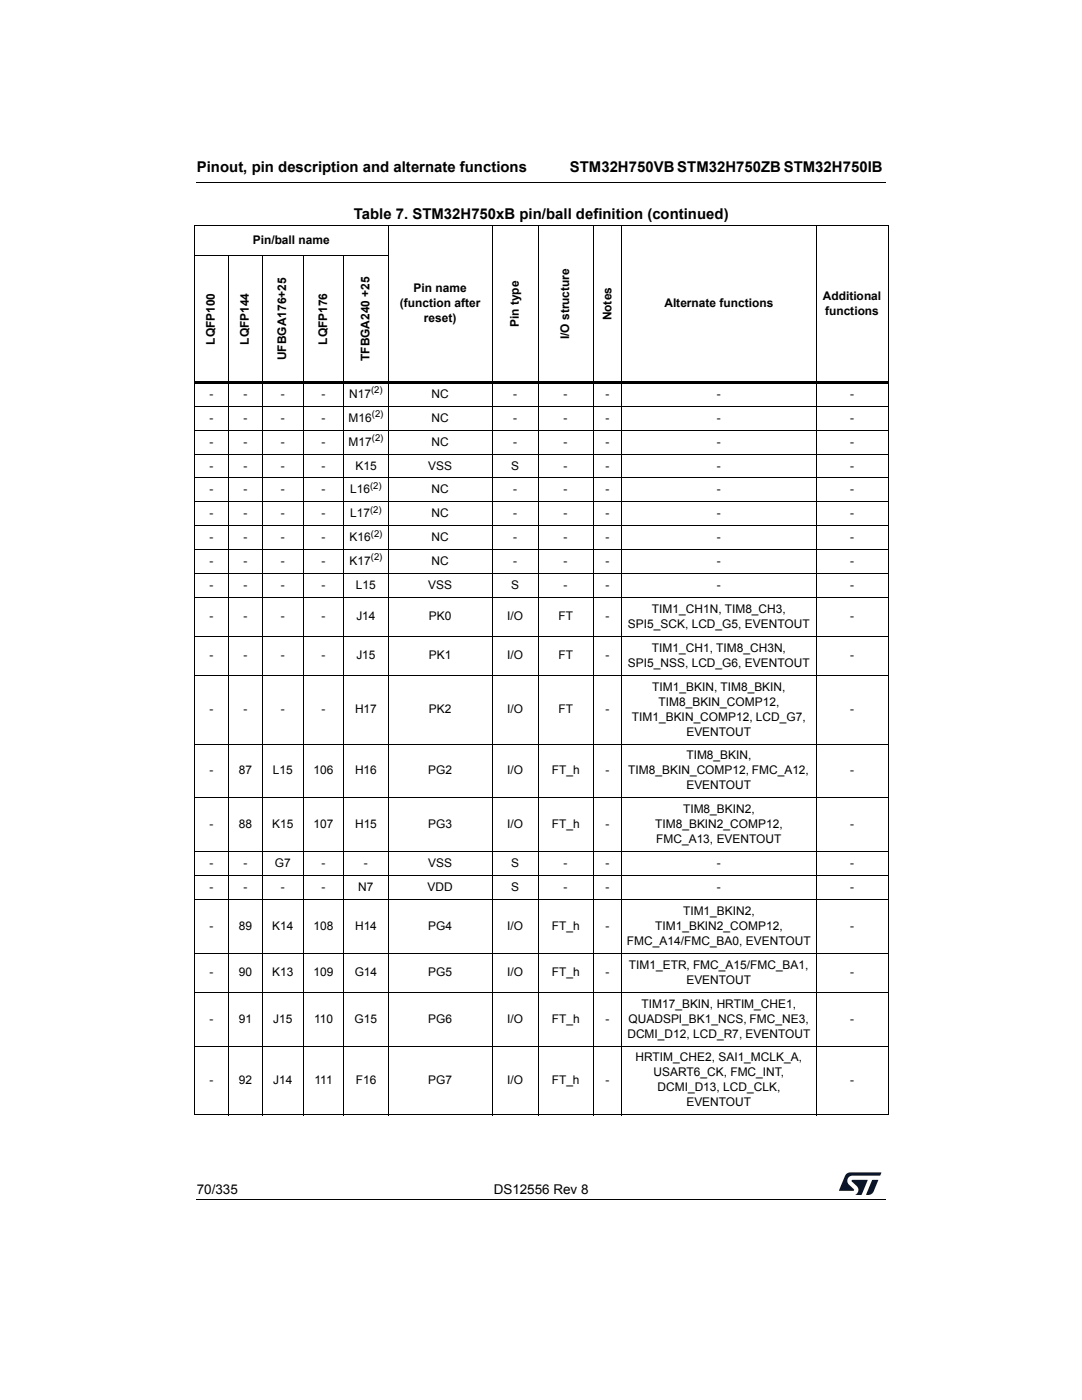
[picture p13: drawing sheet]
<svg xmlns="http://www.w3.org/2000/svg" width="216mm" height="279mm" viewBox="0 0 216 279" stroke-linecap="round" stroke-linejoin="round" font-family="sans-serif">
<defs><g id="words">
<g font-size="3">
<text x="39.3" y="34.3">Pinout, pin description and alternate functions</text>
<text x="113.7" y="34.3">STM32H750VB STM32H750ZB STM32H750IB</text>
<text x="70.6" y="43.7">Table 7. STM32H750xB pin/ball definition (continued)</text>
</g>
<g font-size="2.7">
<text x="39.3" y="238.3">70/335</text>
<text x="98.5" y="238.3">DS12556 Rev 8</text>
</g>
<g font-size="2.4">
<text x="50.4" y="48.7">Pin/ball name</text>
<text x="82.5" y="58.4">Pin name</text>
<text x="164.2" y="59.8">Additional</text>
<text x="79.8" y="61.3">(function after</text>
<text x="84.6" y="64.3">reset)</text>
<text x="103.5" y="65.3" transform="rotate(-90 103.5 65.3)">Pin type</text>
<text x="122" y="63.9" transform="rotate(-90 122 63.9)">Notes</text>
<text x="132.6" y="61.3">Alternate functions</text>
<text x="164.6" y="62.8">functions</text>
<text x="42.9" y="68.8" transform="rotate(-90 42.9 68.8)">LQFP100</text>
<text x="49.7" y="68.8" transform="rotate(-90 49.7 68.8)">LQFP144</text>
<text x="57.1" y="71.9" transform="rotate(-90 57.1 71.9)">UFBGA176+25</text>
<text x="65.3" y="68.8" transform="rotate(-90 65.3 68.8)">LQFP176</text>
<text x="113.6" y="67.7" transform="rotate(-90 113.6 67.7)">I/O structure</text>
<text x="73.7" y="72.1" transform="rotate(-90 73.7 72.1)">TFBGA240 +25</text>
<text x="41.8" y="79.4">-</text>
<text x="48.6" y="79.4">-</text>
<text x="56" y="79.4">-</text>
<text x="64.2" y="79.4">-</text>
<text x="69.7" y="79.4">N17</text>
<text x="86.1" y="79.4">NC</text>
<text x="102.4" y="79.4">-</text>
<text x="112.5" y="79.4">-</text>
<text x="120.8" y="79.4">-</text>
<text x="143" y="79.4">-</text>
<text x="169.6" y="79.4">-</text>
<text x="41.8" y="84.2">-</text>
<text x="41.8" y="88.9">-</text>
<text x="48.6" y="84.2">-</text>
<text x="48.6" y="88.9">-</text>
<text x="56" y="84.2">-</text>
<text x="56" y="88.9">-</text>
<text x="64.2" y="84.2">-</text>
<text x="64.2" y="88.9">-</text>
<text x="69.5" y="84.2">M16</text>
<text x="69.5" y="88.9">M17</text>
<text x="86.1" y="84.2">NC</text>
<text x="86.1" y="88.9">NC</text>
<text x="102.4" y="84.2">-</text>
<text x="102.4" y="88.9">-</text>
<text x="112.5" y="84.2">-</text>
<text x="112.5" y="88.9">-</text>
<text x="120.8" y="84.2">-</text>
<text x="120.8" y="88.9">-</text>
<text x="143" y="84.2">-</text>
<text x="143" y="88.9">-</text>
<text x="169.6" y="84.2">-</text>
<text x="169.6" y="88.9">-</text>
<text x="41.8" y="93.7">-</text>
<text x="48.6" y="93.7">-</text>
<text x="56" y="93.7">-</text>
<text x="64.2" y="93.7">-</text>
<text x="70.9" y="93.7">K15</text>
<text x="85.4" y="93.7">VSS</text>
<text x="102" y="93.7">S</text>
<text x="112.5" y="93.7">-</text>
<text x="120.8" y="93.7">-</text>
<text x="143" y="93.7">-</text>
<text x="169.6" y="93.7">-</text>
<text x="41.8" y="98.5">-</text>
<text x="48.6" y="98.5">-</text>
<text x="56" y="98.5">-</text>
<text x="64.2" y="98.5">-</text>
<text x="69.9" y="98.5">L16</text>
<text x="86.1" y="98.5">NC</text>
<text x="102.4" y="98.5">-</text>
<text x="112.5" y="98.5">-</text>
<text x="120.8" y="98.5">-</text>
<text x="143" y="98.5">-</text>
<text x="169.6" y="98.5">-</text>
<text x="41.8" y="103.2">-</text>
<text x="48.6" y="103.2">-</text>
<text x="56" y="103.2">-</text>
<text x="64.2" y="103.2">-</text>
<text x="69.9" y="103.2">L17</text>
<text x="86.1" y="103.2">NC</text>
<text x="102.4" y="103.2">-</text>
<text x="112.5" y="103.2">-</text>
<text x="120.8" y="103.2">-</text>
<text x="143" y="103.2">-</text>
<text x="169.6" y="103.2">-</text>
<text x="41.8" y="108">-</text>
<text x="41.8" y="112.8">-</text>
<text x="48.6" y="108">-</text>
<text x="48.6" y="112.8">-</text>
<text x="56" y="108">-</text>
<text x="56" y="112.8">-</text>
<text x="64.2" y="108">-</text>
<text x="64.2" y="112.8">-</text>
<text x="69.7" y="108">K16</text>
<text x="69.7" y="112.8">K17</text>
<text x="86.1" y="108">NC</text>
<text x="86.1" y="112.8">NC</text>
<text x="102.4" y="108">-</text>
<text x="102.4" y="112.8">-</text>
<text x="112.5" y="108">-</text>
<text x="112.5" y="112.8">-</text>
<text x="120.8" y="108">-</text>
<text x="120.8" y="112.8">-</text>
<text x="143" y="108">-</text>
<text x="143" y="112.8">-</text>
<text x="169.6" y="108">-</text>
<text x="169.6" y="112.8">-</text>
<text x="41.8" y="117.6">-</text>
<text x="48.6" y="117.6">-</text>
<text x="56" y="117.6">-</text>
<text x="64.2" y="117.6">-</text>
<text x="71" y="117.6">L15</text>
<text x="85.4" y="117.6">VSS</text>
<text x="102" y="117.6">S</text>
<text x="112.5" y="117.6">-</text>
<text x="120.8" y="117.6">-</text>
<text x="143" y="117.6">-</text>
<text x="169.6" y="117.6">-</text>
<text x="41.8" y="123.8">-</text>
<text x="48.6" y="123.8">-</text>
<text x="56" y="123.8">-</text>
<text x="64.2" y="123.8">-</text>
<text x="71.1" y="123.8">J14</text>
<text x="85.6" y="123.8">PK0</text>
<text x="101.2" y="123.8">I/O</text>
<text x="111.4" y="123.8">FT</text>
<text x="120.8" y="123.8">-</text>
<text x="125.3" y="125.3">SPI5_SCK, LCD_G5, EVENTOUT</text>
<text x="130.1" y="122.3">TIM1_CH1N, TIM8_CH3,</text>
<text x="169.6" y="123.8">-</text>
<text x="41.8" y="131.6">-</text>
<text x="48.6" y="131.6">-</text>
<text x="56" y="131.6">-</text>
<text x="64.2" y="131.6">-</text>
<text x="71.1" y="131.6">J15</text>
<text x="85.6" y="131.6">PK1</text>
<text x="101.2" y="131.6">I/O</text>
<text x="111.4" y="131.6">FT</text>
<text x="120.8" y="131.6">-</text>
<text x="130.1" y="130.1">TIM1_CH1, TIM8_CH3N,</text>
<text x="169.6" y="131.6">-</text>
<text x="125.3" y="133.1">SPI5_NSS, LCD_G6, EVENTOUT</text>
<text x="130.2" y="137.9">TIM1_BKIN, TIM8_BKIN,</text>
<text x="41.8" y="142.3">-</text>
<text x="48.6" y="142.3">-</text>
<text x="56" y="142.3">-</text>
<text x="64.2" y="142.3">-</text>
<text x="70.8" y="142.3">H17</text>
<text x="85.6" y="142.3">PK2</text>
<text x="101.2" y="142.3">I/O</text>
<text x="111.4" y="142.3">FT</text>
<text x="120.8" y="142.3">-</text>
<text x="126.1" y="143.8">TIM1_BKIN_COMP12, LCD_G7,</text>
<text x="131.4" y="140.8">TIM8_BKIN_COMP12,</text>
<text x="169.6" y="142.3">-</text>
<text x="137" y="146.8">EVENTOUT</text>
<text x="41.8" y="154.6">-</text>
<text x="47.6" y="154.6">87</text>
<text x="54.4" y="154.6">L15</text>
<text x="62.6" y="154.6">106</text>
<text x="70.8" y="154.6">H16</text>
<text x="85.5" y="154.6">PG2</text>
<text x="101.2" y="154.6">I/O</text>
<text x="110.1" y="154.6">FT_h</text>
<text x="120.8" y="154.6">-</text>
<text x="125.4" y="154.6">TIM8_BKIN_COMP12, FMC_A12,</text>
<text x="137" y="151.6">TIM8_BKIN,</text>
<text x="169.6" y="154.6">-</text>
<text x="137" y="157.6">EVENTOUT</text>
<text x="41.8" y="165.3">-</text>
<text x="47.6" y="165.3">88</text>
<text x="54.3" y="165.3">K15</text>
<text x="62.6" y="165.3">107</text>
<text x="70.8" y="165.3">H15</text>
<text x="85.5" y="165.3">PG3</text>
<text x="101.2" y="165.3">I/O</text>
<text x="110.1" y="165.3">FT_h</text>
<text x="120.8" y="165.3">-</text>
<text x="130.7" y="165.3">TIM8_BKIN2_COMP12,</text>
<text x="136.3" y="162.3">TIM8_BKIN2,</text>
<text x="169.6" y="165.3">-</text>
<text x="41.8" y="173.1">-</text>
<text x="48.6" y="173.1">-</text>
<text x="54.8" y="173.1">G7</text>
<text x="64.2" y="173.1">-</text>
<text x="72.6" y="173.1">-</text>
<text x="85.4" y="173.1">VSS</text>
<text x="102" y="173.1">S</text>
<text x="112.5" y="173.1">-</text>
<text x="120.8" y="173.1">-</text>
<text x="130.9" y="168.3">FMC_A13, EVENTOUT</text>
<text x="143" y="173.1">-</text>
<text x="169.6" y="173.1">-</text>
<text x="41.8" y="177.8">-</text>
<text x="48.6" y="177.8">-</text>
<text x="56" y="177.8">-</text>
<text x="64.2" y="177.8">-</text>
<text x="71.5" y="177.8">N7</text>
<text x="85.3" y="177.8">VDD</text>
<text x="102" y="177.8">S</text>
<text x="112.5" y="177.8">-</text>
<text x="120.8" y="177.8">-</text>
<text x="143" y="177.8">-</text>
<text x="169.6" y="177.8">-</text>
<text x="41.8" y="185.6">-</text>
<text x="47.6" y="185.6">89</text>
<text x="54.3" y="185.6">K14</text>
<text x="62.6" y="185.6">108</text>
<text x="70.8" y="185.6">H14</text>
<text x="85.5" y="185.6">PG4</text>
<text x="101.2" y="185.6">I/O</text>
<text x="110.1" y="185.6">FT_h</text>
<text x="120.8" y="185.6">-</text>
<text x="130.7" y="185.6">TIM1_BKIN2_COMP12,</text>
<text x="136.3" y="182.6">TIM1_BKIN2,</text>
<text x="169.6" y="185.6">-</text>
<text x="125.1" y="188.6">FMC_A14/FMC_BA0, EVENTOUT</text>
<text x="41.8" y="194.8">-</text>
<text x="47.6" y="194.8">90</text>
<text x="54.3" y="194.8">K13</text>
<text x="62.6" y="194.8">109</text>
<text x="70.8" y="194.8">G14</text>
<text x="85.4" y="194.8">PG5</text>
<text x="101.2" y="194.8">I/O</text>
<text x="110.1" y="194.8">FT_h</text>
<text x="120.8" y="194.8">-</text>
<text x="125.5" y="193.3">TIM1_ETR, FMC_A15/FMC_BA1,</text>
<text x="137" y="196.3">EVENTOUT</text>
<text x="169.6" y="194.8">-</text>
<text x="128" y="201.1">TIM17_BKIN, HRTIM_CHE1,</text>
<text x="41.8" y="204.1">-</text>
<text x="47.6" y="204.1">91</text>
<text x="54.5" y="204.1">J15</text>
<text x="62.7" y="204.1">110</text>
<text x="70.8" y="204.1">G15</text>
<text x="85.4" y="204.1">PG6</text>
<text x="101.2" y="204.1">I/O</text>
<text x="110.1" y="204.1">FT_h</text>
<text x="120.8" y="204.1">-</text>
<text x="125.2" y="207.1">DCMI_D12, LCD_R7, EVENTOUT</text>
<text x="125.4" y="204.1">QUADSPI_BK1_NCS, FMC_NE3,</text>
<text x="169.6" y="204.1">-</text>
<text x="126.8" y="211.8">HRTIM_CHE2, SAI1_MCLK_A,</text>
<text x="130.4" y="214.8">USART6_CK, FMC_INT,</text>
<text x="41.8" y="216.3">-</text>
<text x="47.6" y="216.3">92</text>
<text x="54.5" y="216.3">J14</text>
<text x="62.8" y="216.3">111</text>
<text x="71" y="216.3">F16</text>
<text x="85.4" y="216.3">PG7</text>
<text x="101.2" y="216.3">I/O</text>
<text x="110.1" y="216.3">FT_h</text>
<text x="120.8" y="216.3">-</text>
<text x="131.2" y="217.8">DCMI_D13, LCD_CLK,</text>
<text x="137" y="220.8">EVENTOUT</text>
<text x="169.6" y="216.3">-</text>
</g>
<g font-size="1.9">
<text x="74" y="78.4">(2)</text>
<text x="74.2" y="83.2">(2)</text>
<text x="74.2" y="88">(2)</text>
<text x="73.8" y="97.5">(2)</text>
<text x="73.8" y="102.3">(2)</text>
<text x="74" y="107.1">(2)</text>
<text x="74" y="111.8">(2)</text>
</g>
</g></defs>
<path d="M39.2 36.3l.1 .1zM39.2 239.3l.1 .1z" fill="#000"/>
<path d="M39.3 36.4h137.5M39.3 239.3h137.5" fill="none" stroke="#000" stroke-width=".2"/>
<g fill="#00183f">
<path d="M168.8 234.4l.9-.4h6.2l-.3 .6h-5.4a1.04 1.04 0 0 0-1 .6 1.04 1.04 0 0 0 .2 1.2l1 .9v.3h-3z"/>
<path d="M174.1 235.5h1.2l-1 2.3a1.19 1.19 0 0 1-1.5 .6z"/>
<path d="M170 235.5h3.1l-1.2 3h-1.2a1.1 1.1 0 0 0 .3-1.8l-1-.9z"/>
</g>
<g fill="none" stroke="#000" stroke-width=".2">
<path d="M38.7 45h138.6M38.7 50.9h38.8M38.8 45v177.4M45.6 50.9v171.7M52.4 50.9v171.7M60.5 50.9v171.7M68.6 50.9v171.7M77.4 44.9v177.7M98.2 44.9v177.7M107.4 44.9v177.7M118.4 44.9v177.7M124.1 44.9v177.7"/>
<path d="M162.8 44.9v177.7M177.2 45v177.4M38.7 81.1h138.6M38.7 85.8h138.6M38.7 90.6h138.6M38.7 95.4h138.6M38.7 100.2h138.6M38.7 104.9h138.6M38.7 109.7h138.6M38.7 114.5h138.6M38.7 119.3h138.6M38.7 127h138.6"/>
<path d="M38.7 134.8h138.6M38.7 148.5h138.6M38.7 159.2h138.6M38.7 170h138.6M38.7 174.8h138.6M38.7 179.5h138.6M38.7 190.3h138.6M38.7 198h138.6M38.7 208.8h138.6M38.7 222.5h138.6"/>
</g>
<path d="M38.7 76.3h138.6" fill="none" stroke="#000" stroke-width=".45"/>
<use href="#words"/>
</svg>
